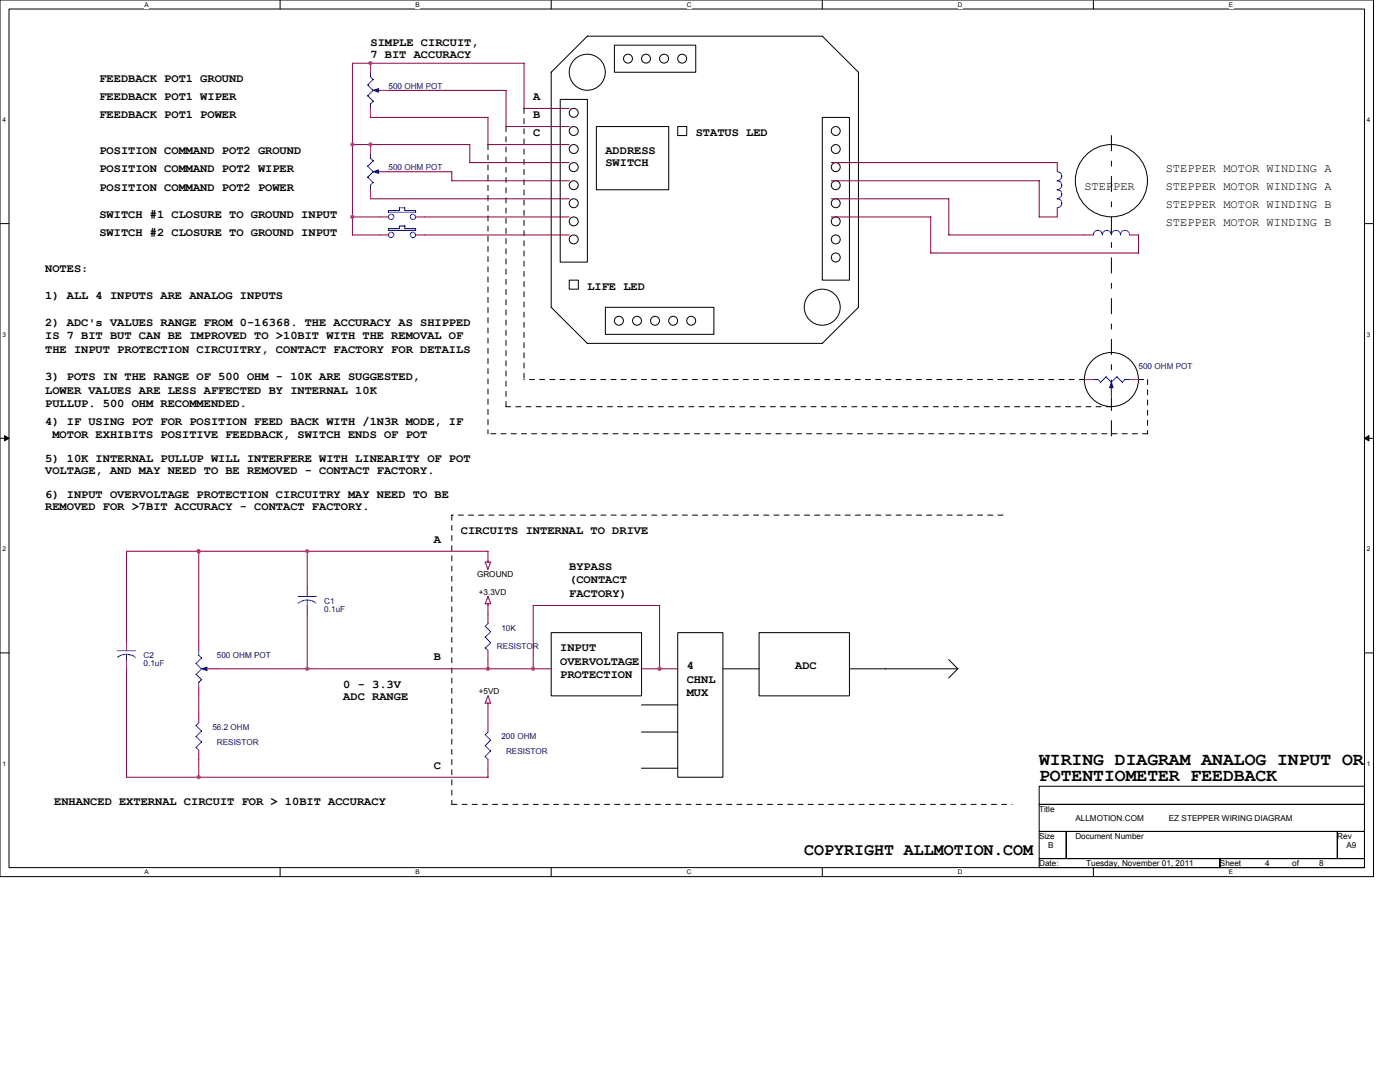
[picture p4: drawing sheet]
<svg xmlns="http://www.w3.org/2000/svg" width="279mm" height="216mm" viewBox="0 0 279 216" stroke-linecap="round" stroke-linejoin="round" font-family="sans-serif">
<defs><g id="words">
<g font-size="3.6">
<text x="207.4" y="152.7">WIRING DIAGRAM ANALOG INPUT OR</text>
<text x="207.4" y="155.8">POTENTIOMETER FEEDBACK</text>
</g>
<text font-size="3.4" x="160.5" y="170.5">COPYRIGHT ALLMOTION.COM</text>
<g font-size="2.3">
<text x="73.9" y="9.2">SIMPLE CIRCUIT,</text>
<text x="73.9" y="11.6">7 BIT ACCURACY</text>
<text x="19.8" y="16.4">FEEDBACK POT1 GROUND</text>
<text x="19.8" y="23.6">FEEDBACK POT1 POWER</text>
<text x="19.8" y="20">FEEDBACK POT1 WIPER</text>
<text x="106.4" y="20">A</text>
<text x="106.4" y="23.6">B</text>
<text x="106.4" y="27.2">C</text>
<text x="138.9" y="27.2">STATUS LED</text>
<text x="19.8" y="34.4">POSITION COMMAND POT2 WIPER</text>
<text x="19.8" y="30.8">POSITION COMMAND POT2 GROUND</text>
<text x="120.8" y="30.8">ADDRESS</text>
<text x="120.8" y="33.2">SWITCH</text>
<text x="232.6" y="34.3">STEPPER MOTOR WINDING A</text>
<text x="19.8" y="38">POSITION COMMAND POT2 POWER</text>
<text x="216.4" y="37.9">STEPPER</text>
<text x="232.6" y="41.5">STEPPER MOTOR WINDING B</text>
<text x="232.6" y="37.9">STEPPER MOTOR WINDING A</text>
<text x="19.8" y="43.4">SWITCH #1 CLOSURE TO GROUND INPUT</text>
<text x="19.8" y="47">SWITCH #2 CLOSURE TO GROUND INPUT</text>
<text x="232.6" y="45.1">STEPPER MOTOR WINDING B</text>
<text x="9" y="54.3">NOTES:</text>
<text x="9" y="59.6">1) ALL 4 INPUTS ARE ANALOG INPUTS</text>
<text x="117.2" y="57.8">LIFE LED</text>
<text x="9" y="65.1">2) ADC's VALUES RANGE FROM 0-16368. THE ACCURACY AS SHIPPED</text>
<text x="9" y="67.7">IS 7 BIT BUT CAN BE IMPROVED TO &gt;10BIT WITH THE REMOVAL OF</text>
<text x="9" y="70.4">THE INPUT PROTECTION CIRCUITRY, CONTACT FACTORY FOR DETAILS</text>
<text x="9" y="75.9">3) POTS IN THE RANGE OF 500 OHM - 10K ARE SUGGESTED,</text>
<text x="9" y="78.5">LOWER VALUES ARE LESS AFFECTED BY INTERNAL 10K</text>
<text x="9" y="81.2">PULLUP. 500 OHM RECOMMENDED.</text>
<text x="9" y="84.9">4) IF USING POT FOR POSITION FEED BACK WITH /1N3R MODE, IF</text>
<text x="10.5" y="87.3">MOTOR EXHIBITS POSITIVE FEEDBACK, SWITCH ENDS OF POT</text>
<text x="9" y="92.1">5) 10K INTERNAL PULLUP WILL INTERFERE WITH LINEARITY OF POT</text>
<text x="9" y="94.5">VOLTAGE, AND MAY NEED TO BE REMOVED - CONTACT FACTORY.</text>
<text x="9" y="99.3">6) INPUT OVERVOLTAGE PROTECTION CIRCUITRY MAY NEED TO BE</text>
<text x="9" y="101.7">REMOVED FOR &gt;7BIT ACCURACY - CONTACT FACTORY.</text>
<text x="92" y="106.5">CIRCUITS INTERNAL TO DRIVE</text>
<text x="86.6" y="108.4">A</text>
<text x="113.6" y="113.7">BYPASS</text>
<text x="113.6" y="116.4">(CONTACT</text>
<text x="113.6" y="119">FACTORY)</text>
<text x="86.6" y="131.8">B</text>
<text x="111.8" y="130">INPUT</text>
<text x="68.5" y="137.2">0 - 3.3V</text>
<text x="111.8" y="132.6">OVERVOLTAGE</text>
<text x="111.8" y="135.3">PROTECTION</text>
<text x="137.1" y="133.6">4</text>
<text x="137.1" y="136.2">CHNL</text>
<text x="158.7" y="133.6">ADC</text>
<text x="68.5" y="139.6">ADC RANGE</text>
<text x="137.1" y="138.9">MUX</text>
<text x="86.6" y="153.4">C</text>
<text x="10.8" y="160.6">ENHANCED EXTERNAL CIRCUIT FOR &gt; 10BIT ACCURACY</text>
</g>
<g font-size="1.6" fill="#000080">
<text x="77.5" y="17.7">500 OHM POT</text>
<text x="77.5" y="33.9">500 OHM POT</text>
<text x="227.2" y="73.6">500 OHM POT</text>
<text x="64.7" y="120.5">C1</text>
<text x="64.7" y="122.1">0.1uF</text>
<text x="100.1" y="125.9">10K</text>
<text x="28.7" y="131.3">C2</text>
<text x="43.3" y="131.3">500 OHM POT</text>
<text x="99.2" y="129.5">RESISTOR</text>
<text x="28.7" y="132.9">0.1uF</text>
<text x="42.4" y="145.8">56.2 OHM</text>
<text x="43.3" y="148.6">RESISTOR</text>
<text x="100.1" y="147.6">200 OHM</text>
<text x="101" y="150.4">RESISTOR</text>
</g>
<g font-size="1.6">
<text x="95.2" y="115.1">GROUND</text>
<text x="95.6" y="118.7">+3.3VD</text>
<text x="95.6" y="138.5">+5VD</text>
<text x="207.4" y="162">Title</text>
<text x="207.4" y="167.4">Size</text>
<text x="214.6" y="167.4">Document Number</text>
<text x="214.6" y="163.8">ALLMOTION.COM</text>
<text x="233.3" y="163.8">EZ STEPPER WIRING DIAGRAM</text>
<text x="266.9" y="167.4">Rev</text>
<text x="207.4" y="172.8">Date:</text>
<text x="209.2" y="169.2">B</text>
<text x="216.8" y="172.8">Tuesday, November 01, 2011</text>
<text x="243.5" y="172.8">Sheet</text>
<text x="252.5" y="172.8">4</text>
<text x="257.9" y="172.8">of</text>
<text x="263.3" y="172.8">8</text>
<text x="268.7" y="169.2">A9</text>
</g>
<g font-size="1.3">
<text x="28.9" y="1.4">A</text>
<text x="83" y="1.4">B</text>
<text x="137.1" y="1.4">C</text>
<text x="191.2" y="1.4">D</text>
<text x="245.3" y="1.4">E</text>
<text x=".5" y="24.4">4</text>
<text x="272.8" y="24.4">4</text>
<text x=".5" y="67.2">3</text>
<text x="272.8" y="67.2">3</text>
<text x=".5" y="110">2</text>
<text x="272.8" y="110">2</text>
<text x=".5" y="152.8">1</text>
<text x="272.8" y="152.8">1</text>
<text x="28.9" y="174.5">A</text>
<text x="83" y="174.5">B</text>
<text x="137.1" y="174.5">C</text>
<text x="191.2" y="174.5">D</text>
<text x="245.3" y="174.5">E</text>
</g>
</g></defs>
<path d="M0 0h274.1v174.9h-274.1zM1.8 1.8h270.5v171.3h-270.5z" fill="none" stroke="#000" stroke-width=".2"/>
<g fill="#fff">
<path d="M28.9 .2h.8v1.4h-.8z"/>
<path d="M28.9 173.3h.8v1.5h-.8z"/>
</g>
<path d="M55.9 0v1.8M55.9 173.1v1.8" fill="none" stroke="#000" stroke-width=".2"/>
<g fill="#fff">
<path d="M83 .2h.8v1.4h-.8z"/>
<path d="M83 173.3h.8v1.5h-.8z"/>
</g>
<path d="M110 0v1.8M110 173.1v1.8" fill="none" stroke="#000" stroke-width=".2"/>
<g fill="#fff">
<path d="M137.1 .2h.9v1.4h-.9z"/>
<path d="M137.1 173.3h.9v1.5h-.9z"/>
</g>
<path d="M164.1 0v1.8M164.1 173.1v1.8" fill="none" stroke="#000" stroke-width=".2"/>
<g fill="#fff">
<path d="M191.2 .2h.9v1.4h-.9z"/>
<path d="M191.2 173.3h.9v1.5h-.9z"/>
</g>
<path d="M218.2 0v1.8M218.2 173.1v1.8" fill="none" stroke="#000" stroke-width=".2"/>
<g fill="#fff">
<path d="M245.3 .2h.8v1.4h-.8z"/>
<path d="M245.3 173.3h.8v1.5h-.8z"/>
<path d="M.5 23.2h.7v1.4h-.7z"/>
<path d="M272.8 23.2h.7v1.4h-.7z"/>
<path d="M.5 66h.7v1.5h-.7z"/>
<path d="M272.8 66h.7v1.5h-.7z"/>
</g>
<path d="M0 44.6h1.8M272.3 44.6h1.8" fill="none" stroke="#000" stroke-width=".2"/>
<g fill="#fff">
<path d="M.5 108.9h.7v1.4h-.7z"/>
<path d="M272.8 108.9h.7v1.4h-.7z"/>
</g>
<path d="M0 87.5h1.8M272.3 87.5h1.8" fill="none" stroke="#000" stroke-width=".2"/>
<path d="M.9 86.9l.9 .6-.9 .5zM272.3 87.5l.9-.6v1.1z" fill="#000" stroke="#000" stroke-width=".2"/>
<g fill="#fff">
<path d="M.5 151.7h.7v1.4h-.7z"/>
<path d="M272.8 151.7h.7v1.4h-.7z"/>
</g>
<g fill="none" stroke="#000" stroke-width=".2">
<path d="M110 14.4v46.9l7.2 7.2M111.8 19.8h5.4v32.5h-5.4zM117.2 7.2h46.9M117.2 7.2l-7.2 7.2M122.6 9h16.3v5.4h-16.3zM164.1 7.2l7.2 7.2v46.9l-7.2 7.2M119 25.3h14.5v12.6h-14.5zM135.3 25.3h1.8v1.8h-1.8zM164.1 23.4h5.4v32.5h-5.4zM113.6 55.9h1.8v1.8h-1.8zM117.2 68.5h46.9M120.8 61.3h21.7v5.4h-21.7z"/>
<path d="M221.8 79.4v1.8M0 130.3h1.8M110 126.2h18v12.7h-18zM135.3 126.2h9v28.9h-9zM144.3 133.5h7.2M151.5 126.2h18v12.7h-18zM169.5 133.5h21.7M189.3 131.6l1.9 1.9-1.9 1.8M272.3 130.3h1.8M128 153.3h7.3M128 140.7h7.3M128 146.1h7.3"/>
<path d="M207.4 156.9h64.9v3.6h-64.9zM207.4 160.5h64.9v5.4h-64.9zM207.4 165.9h5.4v5.4h-5.4zM207.4 171.3h36.1v1.8h-36.1zM212.8 165.9h54.1v5.4h-54.1zM243.5 171.3h28.8v1.8h-28.8zM266.9 165.9h5.4v5.4h-5.4z"/>
<circle cx="117.2" cy="14.4" r="3.6"/>
<circle cx="125.3" cy="11.7" r=".89"/>
<circle cx="128.9" cy="11.7" r=".89"/>
<circle cx="132.5" cy="11.7" r=".9"/>
<circle cx="136.1" cy="11.7" r=".89"/>
<circle cx="114.5" cy="33.3" r=".9"/>
<circle cx="114.5" cy="29.7" r=".9"/>
<circle cx="114.5" cy="37" r=".9"/>
<circle cx="114.5" cy="22.5" r=".9"/>
<circle cx="114.5" cy="26.1" r=".9"/>
<circle cx="166.8" cy="33.3" r=".89"/>
<circle cx="166.8" cy="37" r=".89"/>
<circle cx="166.8" cy="29.7" r=".89"/>
<circle cx="166.8" cy="26.1" r=".89"/>
<circle cx="221.8" cy="36.1" r="7.2"/>
<circle cx="114.5" cy="47.8" r=".9"/>
<circle cx="114.5" cy="44.2" r=".9"/>
<circle cx="114.5" cy="40.6" r=".9"/>
<circle cx="166.8" cy="51.4" r=".89"/>
<circle cx="166.8" cy="47.8" r=".89"/>
<circle cx="166.8" cy="44.2" r=".89"/>
<circle cx="166.8" cy="40.6" r=".89"/>
<circle cx="123.5" cy="64" r=".9"/>
<circle cx="127.1" cy="64" r=".89"/>
<circle cx="130.7" cy="64" r=".89"/>
<circle cx="134.3" cy="64" r=".89"/>
<circle cx="137.9" cy="64" r=".89"/>
<circle cx="164.1" cy="61.3" r="3.6"/>
<circle cx="221.8" cy="75.7" r="5.4"/>
</g>
<path d="M97.4 28.9v57.7M101 25.3v55.9M104.6 21.6v54.2M216.4 75.7h-111.8M227.2 75.7h1.8M229 75.7v10.9M221.8 81.2h-120.8M229 86.6h-131.6M90.2 102.8v57.7M200.2 102.8h-110.1M90.2 160.5h111.8" fill="none" stroke="#000" stroke-width=".2" stroke-dasharray="1 1 1 1 1 1 1 1"/>
<path d="M221.8 27.1v61.3" fill="none" stroke="#000" stroke-width=".2" stroke-dasharray="3 2 1 2"/>
<g fill="none" stroke="#f00" stroke-width=".2">
<path d="M73.9 12.6v1.8M75.7 18h1.8M73.9 21.6v1.8M73.9 28.9v1.7M73.9 37.9v1.8M75.7 34.3h1.8M211 32.4v1.9M75.7 43.3h1.8M75.7 46.9h1.8M83 43.3h1.8M83 46.9h1.8M211 41.5v1.8"/>
<path d="M216.4 46.9h1.8M225.4 46.9h1.8M216.4 75.7h1.8M221.8 77.5v1.9M225.4 75.7h1.8M61.3 117.2v1.8M96.8 112.1l.6 1.5 .5-1.4h-1.1M97.4 111.8v.4M97.4 119l.5 1.5M97.4 119l-.6 1.5M25.3 128v1.8M25.3 131.6v1.9"/>
<path d="M39.7 128v1.8M39.7 137.1v1.8M41.5 133.5h1.8M61.3 120.8v1.8M96.8 120.5h1.1M97.4 120.5v.3M97.4 122.6v1.8M97.4 129.8v1.8M39.7 142.5v1.8M39.7 149.7v1.8M96.8 140.3h1.1l-.5-1.4-.6 1.4M97.4 140.3v.4"/>
<path d="M97.4 144.3v1.8M97.4 151.5v1.8"/>
</g>
<g fill="none" stroke="#00f" stroke-width=".2">
<path d="M73.4 17l1.1 1.1M73.4 19.1l1.1 1.1-.6 .6M73.9 14.4v.9M73.9 15.3l.6 .6M74.5 15.9l-1.1 1.1M74.5 18l-1.1 1.1M75.4 18h.4M73.4 33.2l1.1 1.1-1.1 1.1M73.4 35.3l1.1 1.1M73.9 20.7v1M73.9 30.6v1l.6 .5M73.9 37v.9"/>
<path d="M74.5 32.1l-1.1 1.1M74.5 36.4l-.6 .6M75.4 34.3h.4M211 34.3a.9 .9 0 0 1 .9 .9 .9 .9 0 0 1-.9 .9 .9 .9 0 0 1 .9 .9 .9 .9 0 0 1-.9 .9 .9 .9 0 0 1 .9 .9 .9 .9 0 0 1-.9 .9 .9 .9 0 0 1 .9 .9 .9 .9 0 0 1-.9 .9M79.7 41.5l1.1-.1v.6h2.2v.4h-5.5v-.4h2.2M79.7 45.1h1.1M79.7 41.5v.5M79.7 45.1v.5M80.8 45.1v.5h2.2v.4h-5.5v-.4h2.2M218.2 46.9a.9 .9 0 0 1 .9-.9 .9 .9 0 0 1 .9 .9 .9 .9 0 0 1 .9-.9 .9 .9 0 0 1 .9 .9 .91 .91 0 0 1 .9-.9 .91 .91 0 0 1 .9 .9 .9 .9 0 0 1 .9-.9 .9 .9 0 0 1 .9 .9M218.2 75.7h.9M219.1 75.7l.5 .6 1.1-1.1 1.1 1.1"/>
<path d="M221.8 77.2v.4M222.9 75.2l1.1 1.1 .5-.6h.9M222.9 75.2l-1.1 1.1M59.5 119h3.6M61.3 119.7v1.1M23.4 129.8h3.7M23.5 131.1a2.93 2.93 0 0 1 3.5 0M25.3 130.6v1.1M39.1 134.5l1.1 1.1M39.7 129.8v1l.5 .5M40.2 135.6l-.5 .5v1M40.2 131.3l-1.1 1.1 1.1 1.1-1.1 1.1"/>
<path d="M41.1 133.5h.4M59.5 120.3a2.93 2.93 0 0 1 3.6 0M96.8 129.3l.6 .5M96.8 127.1l1.1 1.1-1.1 1.1M96.8 124.9l1.1 1.1-1.1 1.1M97.4 124.4l-.6 .6M39.7 144.3l-.6 .5 1.1 1.1M40.2 148l-1.1 1.1 .6 .6M40.2 145.9l-1.1 1.1 1.1 1.1M96.8 150.9l.6 .6M96.8 148.8l1.1 1.1M96.8 146.6l1.1 1.1-1.1 1.1"/>
<path d="M97.4 146l-.6 .6M97.9 149.8l-1.1 1.1"/>
<circle cx="78.1" cy="46.9" r=".54"/>
<circle cx="78.1" cy="43.3" r=".54"/>
<circle cx="82.4" cy="46.9" r=".53"/>
<circle cx="82.4" cy="43.3" r=".53"/>
</g>
<g fill="#00f" stroke="#00f" stroke-width=".2">
<path d="M221.8 76.3l.4 1.1h-.8z" fill-rule="evenodd"/>
<path d="M74.5 34.3l1.1-.4v.7z" fill-rule="evenodd"/>
<path d="M40.2 133.5l1.1-.4v.7z" fill-rule="evenodd"/>
<path d="M74.5 18l1.1-.3v.7z" fill-rule="evenodd"/>
</g>
<g fill="none" stroke="#800040" stroke-width=".2">
<path d="M77.5 18h23.5v7.3M104.6 12.6v9.1l9-.1M104.6 12.6h-34.3v34.3h5.5M70.3 28.9h23.5M73.9 23.4h23.5v5.5M73.9 39.7h39.7M77.5 34.3h12.7M90.2 34.3v1.8h23.4M93.8 32.4h19.8M93.8 28.9v3.6M97.4 28.9h16.2M101 25.3h12.6"/>
<path d="M165.9 32.4h45.1M165.9 36.1h41.5v7.2h3.6M165.9 39.7h23.5M189.4 39.7v7.2h27M70.3 43.3h5.5M84.8 43.3h28.8M84.8 46.9h28.8M165.9 43.3h19.9l-.1 7.2h41.5M227.2 46.9v3.6M39.7 110v18.1M61.3 110v7.2M97.4 111.8v-1.8h-72.1v18.1"/>
<path d="M25.3 133.5v21.6M39.7 138.9v3.6M43.3 133.5h66.7M61.3 122.6v10.9M97.4 120.8v1.8M97.4 131.6v1.9M106.4 120.8v12.7M106.4 120.8h25.3M128 133.5h7.3M131.6 120.8v12.7M25.3 155.1h72.1M39.7 151.5v3.6"/>
<path d="M97.4 140.7v3.6M97.4 153.3v1.8"/>
</g>
<g fill="#f0f" stroke="#f0f" stroke-width=".2">
<circle cx="70.3" cy="43.3" r=".35"/>
<circle cx="73.9" cy="12.6" r=".35"/>
<circle cx="70.3" cy="28.8" r=".35"/>
<circle cx="73.9" cy="28.8" r=".35"/>
<circle cx="97.4" cy="133.4" r=".35"/>
<circle cx="39.7" cy="110" r=".35"/>
<circle cx="61.3" cy="110" r=".35"/>
<circle cx="61.3" cy="133.4" r=".35"/>
<circle cx="39.7" cy="155.1" r=".35"/>
<circle cx="106.4" cy="133.4" r=".35"/>
<circle cx="131.6" cy="133.4" r=".35"/>
</g>
<use href="#words"/>
</svg>
